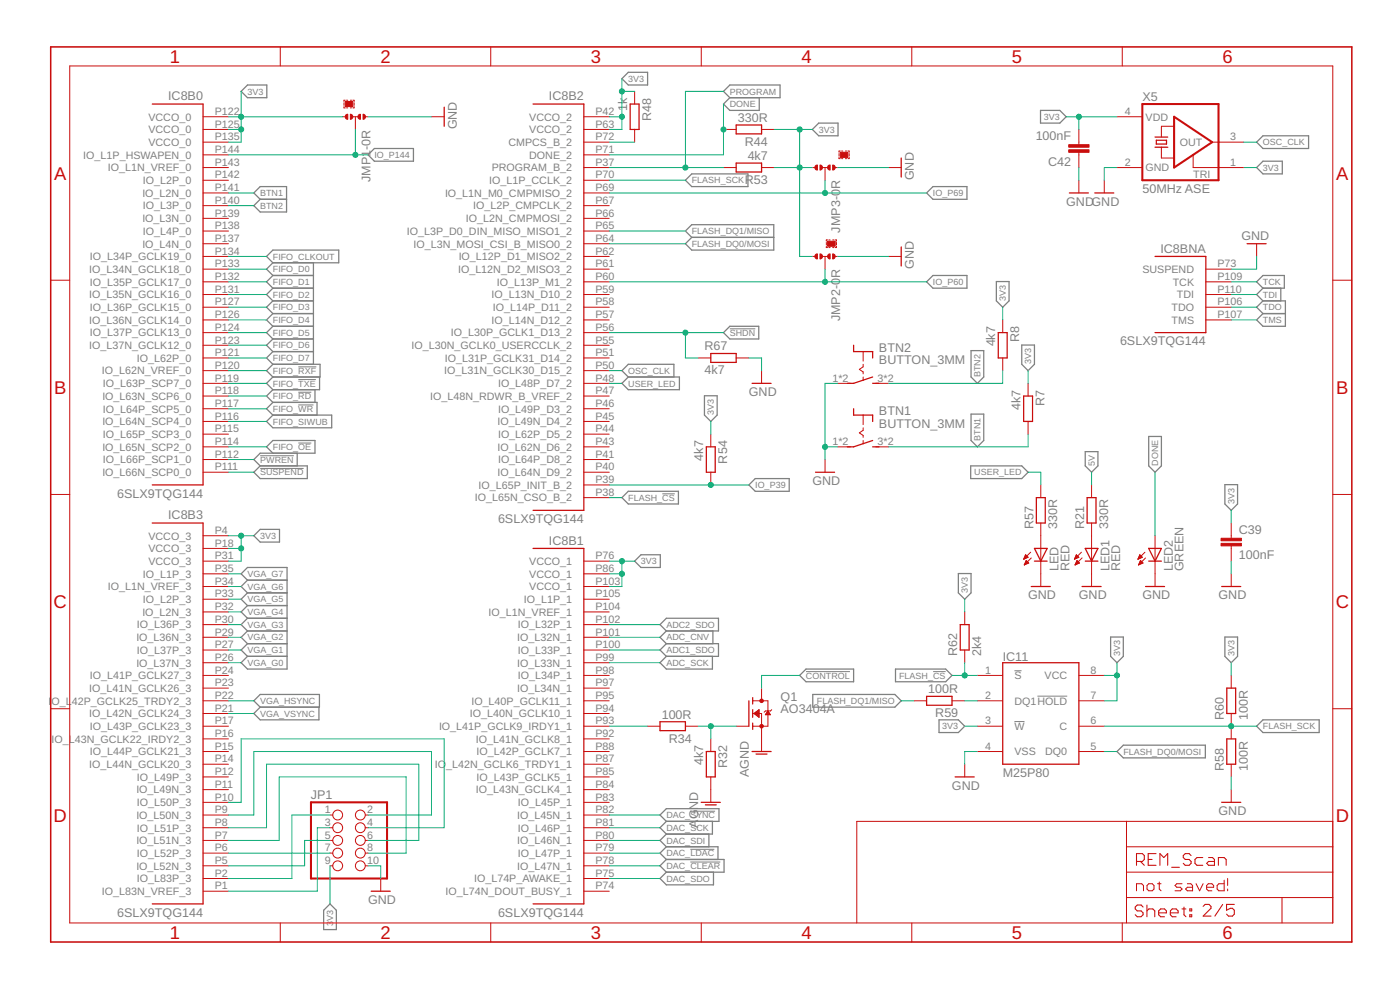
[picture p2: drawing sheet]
<svg xmlns="http://www.w3.org/2000/svg" width="420mm" height="297mm" viewBox="0 0 420 297" stroke-linecap="round" stroke-linejoin="round" font-family="sans-serif">
<defs><g id="words">
<g font-size="5.5" fill="#c90d0c">
<text x="51" y="18.9">1</text>
<text x="114.2" y="18.9">2</text>
<text x="177.3" y="18.9">3</text>
<text x="240.5" y="18.9">4</text>
<text x="303.7" y="18.9">5</text>
<text x="366.9" y="18.9">6</text>
<text x="16.2" y="53.9">A</text>
<text x="401" y="53.9">A</text>
<text x="16.2" y="118.2">B</text>
<text x="401" y="118.2">B</text>
<text x="16.1" y="182.4">C</text>
<text x="400.9" y="182.4">C</text>
<text x="16.1" y="246.7">D</text>
<text x="400.9" y="246.7">D</text>
<text x="51" y="281.7">1</text>
<text x="114.2" y="281.7">2</text>
<text x="177.3" y="281.7">3</text>
<text x="240.5" y="281.7">4</text>
<text x="303.7" y="281.7">5</text>
<text x="366.9" y="281.7">6</text>
</g>
<g font-size="3.8" fill="#808080">
<text x="50.5" y="30.1">IC8B0</text>
<text x="164.7" y="30.1">IC8B2</text>
<text x="188.2" y="33.3" transform="rotate(-90 188.2 33.3)">1k</text>
<text x="342.8" y="30.3">X5</text>
<text x="137.1" y="38.8" transform="rotate(-90 137.1 38.8)">GND</text>
<text x="195.4" y="36.2" transform="rotate(-90 195.4 36.2)">R48</text>
<text x="221.4" y="36.6">330R</text>
<text x="223.5" y="43.8">R44</text>
<text x="224.4" y="48">4k7</text>
<text x="310.8" y="42.1">100nF</text>
<text x="314.6" y="49.7">C42</text>
<text x="111.2" y="54.5" transform="rotate(-90 111.2 54.5)">JMP1-0R</text>
<text x="223.5" y="55.2">R53</text>
<text x="252.2" y="56.8" transform="rotate(-90 252.2 56.8)">R</text>
<text x="274.3" y="54.1" transform="rotate(-90 274.3 54.1)">GND</text>
<text x="342.8" y="57.9">50MHz ASE</text>
<text x="320" y="61.7">GNDGND</text>
<text x="252.2" y="69.8" transform="rotate(-90 252.2 69.8)">JMP3-0</text>
<text x="372.6" y="72">GND</text>
<text x="348.3" y="75.8">IC8BNA</text>
<text x="252.2" y="83.5" transform="rotate(-90 252.2 83.5)">R</text>
<text x="274.3" y="80.7" transform="rotate(-90 274.3 80.7)">GND</text>
<text x="252.2" y="96.4" transform="rotate(-90 252.2 96.4)">JMP2-0</text>
<text x="211.4" y="105.2">R67</text>
<text x="263.8" y="105.5">BTN2</text>
<text x="298.7" y="104" transform="rotate(-90 298.7 104)">4k7</text>
<text x="305.9" y="102.7" transform="rotate(-90 305.9 102.7)">R8</text>
<text x="336.1" y="103.6">6SLX9TQG144</text>
<text x="211.4" y="112.4">4k7</text>
<text x="263.8" y="109.3">BUTTON_3MM</text>
<text x="224.7" y="118.8">GND</text>
<text x="263.8" y="124.6">BTN1</text>
<text x="306.3" y="123" transform="rotate(-90 306.3 123)">4k7</text>
<text x="313.5" y="121.8" transform="rotate(-90 313.5 121.8)">R7</text>
<text x="263.8" y="128.4">BUTTON_3MM</text>
<text x="211" y="138.2" transform="rotate(-90 211 138.2)">4k7</text>
<text x="218.2" y="139.1" transform="rotate(-90 218.2 139.1)">R54</text>
<text x="35.2" y="149.3">6SLX9TQG144</text>
<text x="243.8" y="145.5">GND</text>
<text x="50.5" y="155.8">IC8B3</text>
<text x="149.5" y="156.9">6SLX9TQG144</text>
<text x="310.1" y="158.8" transform="rotate(-90 310.1 158.8)">R57</text>
<text x="317.3" y="158.8" transform="rotate(-90 317.3 158.8)">330R</text>
<text x="325.4" y="158.8" transform="rotate(-90 325.4 158.8)">R21</text>
<text x="332.6" y="158.8" transform="rotate(-90 332.6 158.8)">330R</text>
<text x="371.8" y="160.2">C39</text>
<text x="164.7" y="163.4">IC8B1</text>
<text x="371.8" y="167.8">100nF</text>
<text x="317.7" y="171.4" transform="rotate(-90 317.7 171.4)">LED</text>
<text x="320.9" y="171.4" transform="rotate(-90 320.9 171.4)">RED</text>
<text x="332.9" y="171.4" transform="rotate(-90 332.9 171.4)">LED1</text>
<text x="336.2" y="171.4" transform="rotate(-90 336.2 171.4)">RED</text>
<text x="352" y="171.4" transform="rotate(-90 352 171.4)">LED2</text>
<text x="355.2" y="171.4" transform="rotate(-90 355.2 171.4)">GREEN</text>
<text x="308.6" y="179.8">GND</text>
<text x="323.8" y="179.8">GND</text>
<text x="342.8" y="179.8">GND</text>
<text x="365.7" y="179.8">GND</text>
<text x="287.3" y="196.9" transform="rotate(-90 287.3 196.9)">R62</text>
<text x="294.5" y="196.9" transform="rotate(-90 294.5 196.9)">2k4</text>
<text x="300.9" y="198.5">IC11</text>
<text x="278.6" y="208">100R</text>
<text x="198.6" y="215.6">100R</text>
<text x="234.3" y="214.1">AO3404A</text>
<text x="234.3" y="210.3">Q1</text>
<text x="280.7" y="215.2">R59</text>
<text x="367.3" y="216" transform="rotate(-90 367.3 216)">R60</text>
<text x="374.5" y="216" transform="rotate(-90 374.5 216)">100R</text>
<text x="200.7" y="222.8">R34</text>
<text x="211" y="229.7" transform="rotate(-90 211 229.7)">4k7</text>
<text x="218.2" y="230.5" transform="rotate(-90 218.2 230.5)">R32</text>
<text x="224.7" y="233.1" transform="rotate(-90 224.7 233.1)">AGND</text>
<text x="300.9" y="233.1">M25P80</text>
<text x="367.3" y="231.2" transform="rotate(-90 367.3 231.2)">R58</text>
<text x="374.5" y="231.2" transform="rotate(-90 374.5 231.2)">100R</text>
<text x="93.3" y="239.8">JP1</text>
<text x="285.7" y="236.9">GND</text>
<text x="209.5" y="245.8" transform="rotate(-90 209.5 245.8)">G</text>
<text x="209.5" y="242.9" transform="rotate(-90 209.5 242.9)">ND</text>
<text x="365.7" y="244.5">GND</text>
<text x="209.5" y="248.4" transform="rotate(-90 209.5 248.4)">A</text>
<text x="35.2" y="275">6SLX9TQG144</text>
<text x="110.5" y="271.2">GND</text>
<text x="149.5" y="275">6SLX9TQG144</text>
</g>
<g font-size="3.2" fill="#808080">
<text x="64.4" y="34.5">P122</text>
<text x="178.7" y="34.5">P42</text>
<text x="337.5" y="34.5">4</text>
<text x="44.5" y="36.2">VCCO_0</text>
<text x="44.5" y="40">VCCO_0</text>
<text x="64.4" y="38.3">P125</text>
<text x="158.8" y="36.2">VCCO_2</text>
<text x="158.8" y="40">VCCO_2</text>
<text x="178.7" y="38.3">P63</text>
<text x="343.8" y="36.2">VDD</text>
<text x="25" y="47.6">IO_L1P_HSWAPEN_0</text>
<text x="44.5" y="43.8">VCCO_0</text>
<text x="64.4" y="42.1">P135</text>
<text x="64.4" y="45.9">P144</text>
<text x="152.6" y="43.8">CMPCS_B_2</text>
<text x="158.8" y="47.6">DONE_2</text>
<text x="178.7" y="42.1">P72</text>
<text x="178.7" y="45.9">P71</text>
<text x="354.1" y="43.8">OUT</text>
<text x="369.2" y="42.1">3</text>
<text x="32.3" y="51.4">IO_L1N_VREF_0</text>
<text x="64.4" y="49.7">P143</text>
<text x="64.4" y="53.5">P142</text>
<text x="147.6" y="51.4">PROGRAM_B_2</text>
<text x="178.7" y="49.7">P37</text>
<text x="178.7" y="53.5">P70</text>
<text x="337.5" y="49.7">2</text>
<text x="343.8" y="51.4">GND</text>
<text x="358.1" y="53.3">TRI</text>
<text x="369.2" y="49.7">1</text>
<text x="42.7" y="59">IO_L2N_0</text>
<text x="42.9" y="55.2">IO_L2P_0</text>
<text x="64.4" y="57.4">P141</text>
<text x="133.6" y="59">IO_L1N_M0_CMPMISO_2</text>
<text x="146.8" y="55.2">IO_L1P_CCLK_2</text>
<text x="178.7" y="57.4">P69</text>
<text x="42.9" y="62.8">IO_L3P_0</text>
<text x="64.4" y="61.2">P140</text>
<text x="64.4" y="65">P139</text>
<text x="142" y="62.8">IO_L2P_CMPCLK_2</text>
<text x="178.7" y="61.2">P67</text>
<text x="178.7" y="65">P66</text>
<text x="42.7" y="66.7">IO_L3N_0</text>
<text x="42.9" y="70.5">IO_L4P_0</text>
<text x="64.4" y="68.8">P138</text>
<text x="122.1" y="70.5">IO_L3P_D0_DIN_MISO_MISO1_2</text>
<text x="139.8" y="66.7">IO_L2N_CMPMOSI_2</text>
<text x="178.7" y="68.8">P65</text>
<text x="42.7" y="74.3">IO_L4N_0</text>
<text x="64.4" y="72.6">P137</text>
<text x="64.4" y="76.4">P134</text>
<text x="124.1" y="74.3">IO_L3N_MOSI_CSI_B_MISO0_2</text>
<text x="178.7" y="72.6">P64</text>
<text x="178.7" y="76.4">P62</text>
<text x="26.8" y="81.9">IO_L34N_GCLK18_0</text>
<text x="26.9" y="78.1">IO_L34P_GCLK19_0</text>
<text x="64.4" y="80.2">P133</text>
<text x="137.5" y="81.9">IO_L12N_D2_MISO3_2</text>
<text x="137.7" y="78.1">IO_L12P_D1_MISO2_2</text>
<text x="178.7" y="80.2">P61</text>
<text x="342.8" y="81.9">SUSPEND</text>
<text x="365.4" y="80.2">P73</text>
<text x="26.8" y="89.5">IO_L35N_GCLK16_0</text>
<text x="26.9" y="85.7">IO_L35P_GCLK17_0</text>
<text x="64.4" y="84">P132</text>
<text x="64.4" y="87.8">P131</text>
<text x="147.5" y="89.5">IO_L13N_D10_2</text>
<text x="149.1" y="85.7">IO_L13P_M1_2</text>
<text x="178.7" y="84">P60</text>
<text x="178.7" y="87.8">P59</text>
<text x="352" y="85.7">TCK</text>
<text x="353.2" y="89.5">TDI</text>
<text x="365.4" y="84">P109</text>
<text x="365.4" y="87.8">P110</text>
<text x="26.9" y="93.3">IO_L36P_GCLK15_0</text>
<text x="64.4" y="91.6">P127</text>
<text x="64.4" y="95.4">P126</text>
<text x="147.9" y="93.3">IO_L14P_D11_2</text>
<text x="178.7" y="91.6">P58</text>
<text x="178.7" y="95.4">P57</text>
<text x="351.6" y="93.3">TDO</text>
<text x="365.4" y="91.6">P106</text>
<text x="365.4" y="95.4">P107</text>
<text x="26.8" y="97.1">IO_L36N_GCLK14_0</text>
<text x="26.9" y="100.9">IO_L37P_GCLK13_0</text>
<text x="64.4" y="99.3">P124</text>
<text x="135.3" y="100.9">IO_L30P_GCLK1_D13_2</text>
<text x="147.5" y="97.1">IO_L14N_D12_2</text>
<text x="178.7" y="99.3">P56</text>
<text x="351.6" y="97.1">TMS</text>
<text x="26.8" y="104.7">IO_L37N_GCLK12_0</text>
<text x="64.4" y="103.1">P123</text>
<text x="64.4" y="106.9">P121</text>
<text x="123.5" y="104.7">IO_L30N_GCLK0_USERCCLK_2</text>
<text x="178.7" y="103.1">P55</text>
<text x="178.7" y="106.9">P51</text>
<text x="30.5" y="112.4">IO_L62N_VREF_0</text>
<text x="41.1" y="108.6">IO_L62P_0</text>
<text x="64.4" y="110.7">P120</text>
<text x="133.3" y="112.4">IO_L31N_GCLK30_D15_2</text>
<text x="133.5" y="108.6">IO_L31P_GCLK31_D14_2</text>
<text x="178.7" y="110.7">P50</text>
<text x="30.7" y="120">IO_L63N_SCP6_0</text>
<text x="30.9" y="116.2">IO_L63P_SCP7_0</text>
<text x="64.4" y="114.5">P119</text>
<text x="64.4" y="118.3">P118</text>
<text x="129.1" y="120">IO_L48N_RDWR_B_VREF_2</text>
<text x="149.5" y="116.2">IO_L48P_D7_2</text>
<text x="178.7" y="114.5">P48</text>
<text x="178.7" y="118.3">P47</text>
<text x="249.8" y="114.5">1*2</text>
<text x="263.4" y="114.5">3*2</text>
<text x="30.9" y="123.8">IO_L64P_SCP5_0</text>
<text x="64.4" y="122.1">P117</text>
<text x="64.4" y="125.9">P116</text>
<text x="149.5" y="123.8">IO_L49P_D3_2</text>
<text x="178.7" y="122.1">P46</text>
<text x="178.7" y="125.9">P45</text>
<text x="30.7" y="127.6">IO_L64N_SCP4_0</text>
<text x="30.9" y="131.4">IO_L65P_SCP3_0</text>
<text x="64.4" y="129.7">P115</text>
<text x="149.3" y="127.6">IO_L49N_D4_2</text>
<text x="149.5" y="131.4">IO_L62P_D5_2</text>
<text x="178.7" y="129.7">P44</text>
<text x="30.7" y="135.2">IO_L65N_SCP2_0</text>
<text x="64.4" y="133.5">P114</text>
<text x="64.4" y="137.4">P112</text>
<text x="149.3" y="135.2">IO_L62N_D6_2</text>
<text x="178.7" y="133.5">P43</text>
<text x="178.7" y="137.4">P41</text>
<text x="249.8" y="133.5">1*2</text>
<text x="263.4" y="133.5">3*2</text>
<text x="30.7" y="142.8">IO_L66N_SCP0_0</text>
<text x="30.9" y="139">IO_L66P_SCP1_0</text>
<text x="64.4" y="141.2">P111</text>
<text x="149.3" y="142.8">IO_L64N_D9_2</text>
<text x="149.5" y="139">IO_L64P_D8_2</text>
<text x="178.7" y="141.2">P40</text>
<text x="143.6" y="146.6">IO_L65P_INIT_B_2</text>
<text x="178.7" y="145">P39</text>
<text x="178.7" y="148.8">P38</text>
<text x="142.5" y="150.5">IO_L65N_CSO_B_2</text>
<text x="44.5" y="161.9">VCCO_3</text>
<text x="64.4" y="160.2">P4</text>
<text x="44.5" y="165.7">VCCO_3</text>
<text x="64.4" y="164">P18</text>
<text x="64.4" y="167.8">P31</text>
<text x="178.7" y="167.8">P76</text>
<text x="42.9" y="173.3">IO_L1P_3</text>
<text x="44.5" y="169.5">VCCO_3</text>
<text x="64.4" y="171.6">P35</text>
<text x="158.8" y="169.5">VCCO_1</text>
<text x="158.8" y="173.3">VCCO_1</text>
<text x="178.7" y="171.6">P86</text>
<text x="32.3" y="177.1">IO_L1N_VREF_3</text>
<text x="64.4" y="175.4">P34</text>
<text x="64.4" y="179.3">P33</text>
<text x="158.8" y="177.1">VCCO_1</text>
<text x="178.7" y="175.4">P103</text>
<text x="178.7" y="179.3">P105</text>
<text x="42.7" y="184.7">IO_L2N_3</text>
<text x="42.9" y="180.9">IO_L2P_3</text>
<text x="64.4" y="183.1">P32</text>
<text x="146.6" y="184.7">IO_L1N_VREF_1</text>
<text x="157.2" y="180.9">IO_L1P_1</text>
<text x="178.7" y="183.1">P104</text>
<text x="41.1" y="188.5">IO_L36P_3</text>
<text x="64.4" y="186.9">P30</text>
<text x="64.4" y="190.7">P29</text>
<text x="155.4" y="188.5">IO_L32P_1</text>
<text x="178.7" y="186.9">P102</text>
<text x="178.7" y="190.7">P101</text>
<text x="40.9" y="192.4">IO_L36N_3</text>
<text x="41.1" y="196.2">IO_L37P_3</text>
<text x="64.4" y="194.5">P27</text>
<text x="155.2" y="192.4">IO_L32N_1</text>
<text x="155.4" y="196.2">IO_L33P_1</text>
<text x="178.7" y="194.5">P100</text>
<text x="26.9" y="203.8">IO_L41P_GCLK27_3</text>
<text x="40.9" y="200">IO_L37N_3</text>
<text x="64.4" y="198.3">P26</text>
<text x="64.4" y="202.1">P24</text>
<text x="155.2" y="200">IO_L33N_1</text>
<text x="155.4" y="203.8">IO_L34P_1</text>
<text x="178.7" y="198.3">P99</text>
<text x="178.7" y="202.1">P98</text>
<text x="295.6" y="202.1">1</text>
<text x="304.4" y="203.8">S</text>
<text x="313.5" y="203.8">VCC</text>
<text x="327.3" y="202.1">8</text>
<text x="26.8" y="207.6">IO_L41N_GCLK26_3</text>
<text x="64.4" y="205.9">P23</text>
<text x="64.4" y="209.7">P22</text>
<text x="155.2" y="207.6">IO_L34N_1</text>
<text x="178.7" y="205.9">P97</text>
<text x="178.7" y="209.7">P95</text>
<text x="295.6" y="209.7">2</text>
<text x="327.3" y="209.7">7</text>
<text x="14.6" y="211.4">I</text>
<text x="15.5" y="211.4">O_L</text>
<text x="21.6" y="211.4">42P_GCLK25_TRDY2_3</text>
<text x="26.8" y="215.2">IO_L42N_GCLK24_3</text>
<text x="64.4" y="213.5">P21</text>
<text x="141" y="215.2">IO_L40N_GCLK10_1</text>
<text x="141.5" y="211.4">IO_L40P_GCLK11_1</text>
<text x="178.7" y="213.5">P94</text>
<text x="304.4" y="211.4">DQ1HOLD</text>
<text x="26.9" y="219">IO_L43P_GCLK23_3</text>
<text x="64.4" y="217.3">P17</text>
<text x="64.4" y="221.2">P16</text>
<text x="131.8" y="219">IO_L41P_GCLK9_IRDY1_1</text>
<text x="178.7" y="217.3">P93</text>
<text x="178.7" y="221.2">P92</text>
<text x="295.6" y="217.3">3</text>
<text x="304.4" y="219">W</text>
<text x="318" y="219">C</text>
<text x="327.3" y="217.3">6</text>
<text x="15.5" y="222.8">IO_L43N_GCLK22_IRDY2_3</text>
<text x="26.9" y="226.6">IO_L44P_GCLK21_3</text>
<text x="64.4" y="225">P15</text>
<text x="142.8" y="222.8">IO_L41N_GCLK8_1</text>
<text x="143" y="226.6">IO_L42P_GCLK7_1</text>
<text x="178.7" y="225">P88</text>
<text x="295.6" y="225">4</text>
<text x="304.4" y="226.6">VSS</text>
<text x="313.7" y="226.6">DQ0</text>
<text x="327.3" y="225">5</text>
<text x="26.8" y="230.5">IO_L44N_GCLK20_3</text>
<text x="64.4" y="228.8">P14</text>
<text x="64.4" y="232.6">P12</text>
<text x="130.5" y="230.5">IO</text>
<text x="133.9" y="230.5">_L42N_GCLK6_TRDY1_1</text>
<text x="178.7" y="228.8">P87</text>
<text x="178.7" y="232.6">P85</text>
<text x="40.9" y="238.1">IO_L49N_3</text>
<text x="41.1" y="234.3">IO_L49P_3</text>
<text x="64.4" y="236.4">P11</text>
<text x="142.8" y="238.1">IO_L43N_GCLK4_1</text>
<text x="143" y="234.3">IO_L43P_GCLK5_1</text>
<text x="178.7" y="236.4">P84</text>
<text x="40.9" y="245.7">IO_L50N_3</text>
<text x="41.1" y="241.9">IO_L50P_3</text>
<text x="64.4" y="240.2">P10</text>
<text x="64.4" y="244">P9</text>
<text x="97.5" y="244">1</text>
<text x="110.2" y="244">2</text>
<text x="155.2" y="245.7">IO_L45N_1</text>
<text x="155.4" y="241.9">IO_L45P_1</text>
<text x="178.7" y="240.2">P83</text>
<text x="178.7" y="244">P82</text>
<text x="41.1" y="249.5">IO_L51P_3</text>
<text x="64.4" y="247.8">P8</text>
<text x="64.4" y="251.6">P7</text>
<text x="97.5" y="247.8">3</text>
<text x="97.5" y="251.6">5</text>
<text x="110.2" y="247.8">4</text>
<text x="110.2" y="251.6">6</text>
<text x="155.4" y="249.5">IO_L46P_1</text>
<text x="178.7" y="247.8">P81</text>
<text x="178.7" y="251.6">P80</text>
<text x="40.9" y="253.3">IO_L51N_3</text>
<text x="41.1" y="257.1">IO_L52P_3</text>
<text x="64.4" y="255.4">P6</text>
<text x="97.5" y="255.4">7</text>
<text x="110.2" y="255.4">8</text>
<text x="155.2" y="253.3">IO_L46N_1</text>
<text x="155.4" y="257.1">IO_L47P_1</text>
<text x="178.7" y="255.4">P79</text>
<text x="40.9" y="260.9">IO_L52N_3</text>
<text x="64.4" y="259.2">P5</text>
<text x="64.4" y="263.1">P2</text>
<text x="97.5" y="259.2">9</text>
<text x="110.2" y="259.2">10</text>
<text x="155.2" y="260.9">IO_L47N_1</text>
<text x="178.7" y="259.2">P78</text>
<text x="178.7" y="263.1">P75</text>
<text x="30.5" y="268.5">IO_L83N_VREF_3</text>
<text x="41.1" y="264.7">IO_L83P_3</text>
<text x="64.4" y="266.9">P1</text>
<text x="133.7" y="268.5">IO_L74N_DOUT_BUSY_1</text>
<text x="142.3" y="264.7">IO_L74P_AWAKE_1</text>
<text x="178.7" y="266.9">P74</text>
</g>
<g font-size="2.7" fill="#808080">
<text x="74.3" y="28.4">3V3</text>
<text x="188.6" y="24.6">3V3</text>
<text x="219" y="28.4">PROGRAM</text>
<text x="219" y="32.2">DONE</text>
<text x="313.3" y="36">3V3</text>
<text x="245.7" y="39.8">3V3</text>
<text x="112.4" y="47.4">IO_P144</text>
<text x="379" y="43.6">OSC_CLK</text>
<text x="379" y="51.2">3V3</text>
<text x="78.1" y="58.8">BTN1</text>
<text x="207.6" y="55">FLASH_SCK</text>
<text x="280" y="58.8">IO_P69</text>
<text x="78.1" y="62.7">BTN2</text>
<text x="207.6" y="70.3">FLASH_DQ1/MISO</text>
<text x="81.9" y="77.9">FIFO_CLKOUT</text>
<text x="207.6" y="74.1">FLASH_DQ0/MOSI</text>
<text x="81.9" y="81.7">FIFO_D0</text>
<text x="81.9" y="85.5">FIFO_D1</text>
<text x="81.9" y="89.3">FIFO_D2</text>
<text x="280" y="85.5">IO_P60</text>
<text x="379" y="85.5">TCK</text>
<text x="379" y="89.3">TDI</text>
<text x="81.9" y="93.1">FIFO_D3</text>
<text x="301.9" y="90.3" transform="rotate(-90 301.9 90.3)">3V3</text>
<text x="379" y="93.1">TDO</text>
<text x="81.9" y="96.9">FIFO_D4</text>
<text x="81.9" y="100.7">FIFO_D5</text>
<text x="219" y="100.7">SHDN</text>
<text x="379" y="96.9">TMS</text>
<text x="81.9" y="104.6">FIFO_D6</text>
<text x="81.9" y="108.4">FIFO_D7</text>
<text x="81.9" y="112.2">FIFO_RXF</text>
<text x="188.6" y="112.2">OSC_CLK</text>
<text x="294.3" y="113.1" transform="rotate(-90 294.3 113.1)">BTN2</text>
<text x="309.5" y="109.3" transform="rotate(-90 309.5 109.3)">3V3</text>
<text x="81.9" y="116">FIFO_TXE</text>
<text x="81.9" y="119.8">FIFO_RD</text>
<text x="188.6" y="116">USER_LED</text>
<text x="81.9" y="123.6">FIFO_WR</text>
<text x="214.3" y="124.6" transform="rotate(-90 214.3 124.6)">3V3</text>
<text x="81.9" y="127.4">FIFO_SIWUB</text>
<text x="81.9" y="135">FIFO_OE</text>
<text x="294.3" y="132.2" transform="rotate(-90 294.3 132.2)">BTN1</text>
<text x="78.1" y="142.6">SUSPEND</text>
<text x="78.1" y="138.8">PWREN</text>
<text x="292.4" y="142.6">USER_LED</text>
<text x="328.6" y="139.8" transform="rotate(-90 328.6 139.8)">5V</text>
<text x="347.6" y="139.8" transform="rotate(-90 347.6 139.8)">DONE</text>
<text x="226.6" y="146.5">IO_P39</text>
<text x="188.6" y="150.3">FLASH_CS</text>
<text x="370.5" y="151.2" transform="rotate(-90 370.5 151.2)">3V3</text>
<text x="78.1" y="161.7">3V3</text>
<text x="74.3" y="173.1">VGA_G7</text>
<text x="192.4" y="169.3">3V3</text>
<text x="74.3" y="176.9">VGA_G6</text>
<text x="290.5" y="177.9" transform="rotate(-90 290.5 177.9)">3V3</text>
<text x="74.3" y="180.7">VGA_G5</text>
<text x="74.3" y="184.5">VGA_G4</text>
<text x="74.3" y="188.4">VGA_G3</text>
<text x="200" y="188.4">ADC2_SDO</text>
<text x="74.3" y="192.2">VGA_G2</text>
<text x="74.3" y="196">VGA_G1</text>
<text x="200" y="192.2">ADC_CNV</text>
<text x="200" y="196">ADC1_SDO</text>
<text x="336.2" y="196.9" transform="rotate(-90 336.2 196.9)">3V3</text>
<text x="370.5" y="196.9" transform="rotate(-90 370.5 196.9)">3V3</text>
<text x="74.3" y="199.8">VGA_G0</text>
<text x="200" y="199.8">ADC_SCK</text>
<text x="241.9" y="203.6">CONTROL</text>
<text x="269.8" y="203.6">FLASH_CS</text>
<text x="78.1" y="211.2">VGA_HSYNC</text>
<text x="78.1" y="215">VGA_VSYNC</text>
<text x="245.2" y="211.2">FLASH_DQ1/MISO</text>
<text x="282.8" y="218.8">3V3</text>
<text x="379" y="218.8">FLASH_SCK</text>
<text x="337.1" y="226.5">FLASH_DQ0/MOSI</text>
<text x="200" y="245.5">DAC_SYNC</text>
<text x="200" y="249.3">DAC_SCK</text>
<text x="200" y="253.1">DAC_SDI</text>
<text x="200" y="256.9">DAC_LDAC</text>
<text x="200" y="260.7">DAC_CLEAR</text>
<text x="200" y="264.5">DAC_SDO</text>
<text x="100" y="277.9" transform="rotate(-90 100 277.9)">3</text>
<text x="100" y="276.4" transform="rotate(-90 100 276.4)">V3</text>
</g>
</g></defs>
<g fill="none" stroke="#808080" stroke-width=".3">
<path d="M219 98.7h7.7M89.5 110.1h5.4M89.5 113.9h5.3M89.5 117.7h3.9M78.1 136.7h10.1M89.5 121.5h4.6M89.5 132.9h3.9M78.1 140.5h13M198.8 148.2h3.7M241.9 201.5h13.2M280.1 201.5h3.7M304.4 201.3h2.2"/>
<path d="M304.4 216.5h3.1M311.3 208.9h9M207.2 243.4h7.4M207.2 254.8h7.2M207.2 258.6h9"/>
</g>
<g fill="none" stroke="#808080" stroke-width=".38">
<path d="M72.4 27.4l1.9-1.9h5.8v3.8h-5.8zM186.6 23.6l2-1.9h5.8v3.8h-5.8zM217.1 27.4l1.9-1.9h15.1v3.8h-15.1zM219 29.3l-1.9 1.9 1.9 1.9h8.9v-3.8M243.8 38.8l1.9-1.9h5.8v3.8h-5.8zM312.3 33.1h5.8l1.9 1.9-1.9 1.9h-5.8zM76.2 57.9l1.9-1.9h7.9v7.6h-7.9l-1.9-1.9 1.9-1.9zM78.1 59.8h7.9M110.4 46.5l2-1.9h11.7v3.8h-11.7zM207.6 52.2h16.9v3.8h-16.9l-1.9-1.9zM278.1 57.9l1.9-1.9h10.2v3.8h-10.2zM377.1 50.3l1.9-1.9h5.8v3.8h-5.8z"/>
<path d="M379 40.7h13.7v3.9h-13.7l-1.9-1.9zM80 76.9l1.9-1.9h19.8v3.8h-19.8zM81.9 78.8l-1.9 2 1.9 1.9M94.1 78.8v30.5M205.7 69.3l1.9-1.9h24.6v7.6h-24.6l-1.9-1.9 1.9-1.9zM207.6 71.2h24.6M81.9 82.7h12.2M81.9 86.5h12.2M81.9 90.3h12.2M81.9 94.1h12.2M81.9 97.9h12.2M81.9 82.7l-1.9 1.9 1.9 1.9"/>
<path d="M81.9 90.3l-1.9 1.9 1.9 1.9M81.9 86.5l-1.9 1.9 1.9 1.9M81.9 94.1l-1.9 1.9 1.9 1.9M81.9 97.9l-1.9 1.9 1.9 1.9M219 97.9h8.7v3.8h-8.7l-1.9-1.9zM278.1 84.6l1.9-1.9h10.2v3.8h-10.2zM299 84.5h3.8v5.8l-1.9 1.9-1.9-1.9zM377.1 84.6l1.9-1.9h6.4v3.8h-6.4zM379 86.5l-1.9 1.9 1.9 1.9M379 90.3h6.8v7.6h-6.8l-1.9-1.9 1.9-1.9M379 90.3l-1.9 1.9 1.9 1.9M379 94.1h6.8"/>
<path d="M384.4 86.5v3.8M81.9 101.7h12.2M81.9 101.7l-1.9 1.9 1.9 1.9M81.9 105.5h12.2M81.9 105.5l-1.9 1.9 1.9 1.9M81.9 109.3h14.2v3.8h-14.2M81.9 109.3l-1.9 1.9 1.9 1.9M81.9 113.1l-1.9 1.9 1.9 1.9M81.9 116.9l-1.9 1.9 1.9 1.9M94.5 116.9v3.8M95.9 113.1v3.8h-14M188.6 113.1l-2-1.9 2-1.9h13.6v3.8"/>
<path d="M188.6 113.1h15.3v3.8h-15.3l-2-1.9zM211.4 118.7h3.8v5.8l-1.9 1.9-1.9-1.9zM291.4 105.2h3.8v7.9l-1.9 1.9-1.9-1.9zM306.6 103.5h3.9v5.8l-2 1.9-1.9-1.9zM81.9 120.7h13.2v3.8M81.9 136l-1.9-1.9 1.9-1.9h12.6v3.8h-16.4l-1.9 1.9 1.9 1.9M81.9 120.7l-1.9 1.9 1.9 1.9M81.9 124.5h17.6v3.9h-17.6l-1.9-2zM89.2 136v3.8M291.3 139.8h15.3l1.9 1.9-1.9 1.9h-15.3zM291.4 124.2h3.8v8l-1.9 1.9-1.9-1.9zM325.7 135.5h3.8v4.3l-1.9 1.9-1.9-1.9z"/>
<path d="M344.7 131h3.9v8.8l-2 1.9-1.9-1.9zM76.2 141.7l1.9-1.9h14.1v3.8h-14.1zM188.6 147.4h15v3.8h-15l-2-1.9zM224.7 145.5l2-1.9h10.2v3.8h-10.2zM367.6 145.4h3.8v5.8l-1.9 1.9-1.9-1.9zM74.3 174.1l-1.9-1.9 1.9-1.9h11.8v30.4h-11.8l-1.9-1.9 1.9-1.9M74.3 174.1h11.8M74.3 174.1l-1.9 1.9 1.9 1.9M74.3 177.9h11.8M74.3 177.9l-1.9 1.9 1.9 1.9M76.2 160.7l1.9-1.9h5.8v3.8h-5.8zM190.5 168.4l1.9-1.9h5.8v3.8h-5.8z"/>
<path d="M287.6 172.1h3.8v5.8l-1.9 1.9-1.9-1.9zM74.3 189.3h11.8M74.3 193.1h11.8M74.3 196.9h11.8M74.3 185.5h11.8M74.3 181.7h11.8M74.3 181.7l-1.9 1.9 1.9 1.9M74.3 185.5l-1.9 1.9 1.9 1.9M74.3 189.3l-1.9 1.9 1.9 1.9M74.3 193.1l-1.9 1.9 1.9 1.9M198.1 187.4l1.9-1.9h15.6v3.8h-15.6zM200 193.1l-1.9 1.9 1.9 1.9"/>
<path d="M200 196.9l-1.9 1.9 1.9 1.9h13.8v-3.8M200 189.3l-1.9 1.9 1.9 1.9M200 193.1h15.6v3.8h-15.6M214 189.3v3.8M333.3 191.1h3.8v5.8l-1.9 1.9-1.9-1.9zM367.6 191.1h3.8v5.8l-1.9 1.9-1.9-1.9zM76.2 210.3l1.9-1.9h17.8v3.8h-17.8zM78.1 212.2l-1.9 1.9 1.9 1.9h17.6v-3.8M240 202.6l1.9-1.9h14.3v3.9h-14.3zM243.9 208.4h24.7l1.9 1.9-1.9 1.9h-24.7zM268.8 200.7h15l1.9 1.9-1.9 2h-15zM281.8 216h5.8l1.9 1.9-1.9 1.9h-5.8z"/>
<path d="M377.1 217.9l1.9-1.9h16.9v3.8h-16.9zM335.2 225.5l1.9-1.9h24.6v3.8h-24.6zM198.1 244.5l1.9-1.9h15.8v3.8h-15.8zM200 246.4l-1.9 1.9 1.9 2M200 257.9h17.3v3.8h-17.3M200 250.3l-1.9 1.9 1.9 1.9M200 254.1h15.5v3.8M200 254.1l-1.9 1.9 1.9 1.9M200 257.9l-1.9 1.9 1.9 1.9M212.7 250.3v3.8M213.8 246.4v3.9h-13.8M99 271.2l1.9 1.9v5.8h-3.8v-5.8z"/>
<path d="M200 261.7l-1.9 1.9 1.9 1.9h14.1v-3.8"/>
</g>
<g fill="none" stroke="#c90d0c" stroke-width=".3">
<path d="M20.9 19.8h379.1v257.1h-379.1zM84.1 14.1v5.7M147.3 14.1v5.7M210.5 14.1v5.7M273.6 14.1v5.7M336.8 14.1v5.7M60.9 35h7.7M60.9 38.8h7.7M102.8 35h1.2M103.2 30.8v.8M103.2 32v.4h.4M103.6 30.1h-.4v.4"/>
<path d="M104 32.4h.4M104 30.1h.4M105.1 32.4h.4M105.1 30.1h.4M105.9 35h1.5M105.9 30.1h.4v.4M106.3 30.8v.8M106.3 32v.4h-.4M106.7 35v3.8M109.3 35h1.1M129.5 35h3.8M175.2 35h7.6"/>
<path d="M175.2 38.8h7.6M190.5 27.4v3.8M190.5 38.8v3.9M217.1 38.8h3.8M228.6 38.8h3.8M323.8 38.8v4.6M335.2 35h7.6M352.4 37.9h-3.8v3.2M60.9 42.7h7.7M60.9 46.5h7.7M60.9 50.3h7.7M60.9 54.1h7.7"/>
<path d="M60.9 57.9h7.7M175.2 42.7h7.6M175.2 46.5h7.6M175.2 50.3h7.6M175.2 54.1h7.6M175.2 57.9h7.6M217.1 50.3h3.8M228.6 50.3h3.8M243.8 50.3h1.1M246.8 50.3h1.6M247.6 50.3v3.8M250.3 50.3h1.1"/>
<path d="M251.8 46.1v.7M251.8 47.2v.4h.4M252.2 45.3h-.4v.4M252.6 47.6h.3M252.6 45.3h.3M253.7 47.6h.4M253.7 45.3h.4M254.5 45.3h.3v.4M254.8 46.1v.7M254.8 47.2v.4h-.3M266.7 50.3h3.8M323.8 45.7v4.6"/>
<path d="M323.8 54.1v3.8M331.4 54.1v3.8M335.2 50.3h7.6M348.6 44.2v3.2h3.8M358.1 46.5v3.8h15.2M363.8 42.7h9.5M60.9 61.7h7.7M60.9 65.5h7.7M60.9 69.3h7.7M60.9 73.1h7.7M60.9 76.9h7.7M175.2 61.7h7.6"/>
<path d="M175.2 65.5h7.6M175.2 69.3h7.6M175.2 73.1h7.6M175.2 76.9h7.6M243.8 76.9h1.1M246.8 76.9h1.6M247.6 76.9v3.9M248 72.7v.8M248 73.9v.4h.4M248.4 72h-.4v.4M248.8 74.3h.3M248.8 72h.3"/>
<path d="M249.9 74.3h.4M249.9 72h.4M250.3 76.9h1.1M250.7 72h.3v.4M251 72.7v.8M251 73.9v.4h-.3M266.7 76.9h3.8M377.1 73.1v3.8M15.2 84.1h5.7M60.9 80.8h7.7M60.9 84.6h7.7M60.9 88.4h7.7"/>
<path d="M60.9 92.2h7.7M60.9 96h7.7M60.9 99.8h7.7M175.2 80.8h7.6M175.2 84.6h7.6M175.2 88.4h7.6M175.2 92.2h7.6M175.2 96h7.6M175.2 99.8h7.6M300.9 96v3.8M361.9 80.8h7.6M361.9 84.6h7.6"/>
<path d="M361.9 88.4h7.6M361.9 92.2h7.6M361.9 96h7.6M400 84.1h5.7M60.9 103.6h7.7M60.9 107.4h7.7M60.9 111.2h7.7M60.9 115h7.7M60.9 118.8h7.7M175.2 103.6h7.6M175.2 107.4h7.6M175.2 111.2h7.6"/>
<path d="M175.2 115h7.6M175.2 118.8h7.6M209.5 107.4h3.8M220.9 107.4h3.8M228.6 111.2v3.8M251.4 115h3.8M259 105.5v2.9M259 109.3v.8l-1.1 .7 1.1 .8v.6M259 113.1v1M262.8 115h3.9M300.9 107.4v3.8M308.5 115v3.8"/>
<path d="M60.9 122.6h7.7M60.9 126.4h7.7M60.9 130.3h7.7M60.9 134.1h7.7M60.9 137.9h7.7M175.2 122.6h7.6M175.2 126.4h7.6M175.2 130.3h7.6M175.2 134.1h7.6M175.2 137.9h7.6M213.3 130.3v3.8M247.6 137.9v3.8"/>
<path d="M251.4 134.1h3.8M259 124.5v2.9M259 128.4v.7l-1.1 .8 1.1 .7v.6M259 132.2v.9M262.8 134.1h3.9M308.5 126.4v3.9M15.2 148.4h5.7M60.9 141.7h7.7M175.2 141.7h7.6M175.2 145.5h7.6M175.2 149.3h7.6M213.3 141.7v3.8"/>
<path d="M312.4 145.5v3.8M312.4 156.9v19.1M327.6 145.5v3.8M327.6 156.9v19.1M369.5 156.9v4.6M400 148.4h5.7M60.9 168.4h7.7M60.9 172.2h7.7M60.9 176h7.7M60.9 179.8h7.7M60.9 160.7h7.7M60.9 164.5h7.7"/>
<path d="M175.2 168.4h7.6M175.2 172.2h7.6M175.2 176h7.6M175.2 179.8h7.6M307.3 167.7h.1M307.3 167.5h.6M307.4 167.3h.9M307.4 169.5h.1M307.5 167.1h.9M307.5 169.3h.4M307.6 166.9h.7M307.6 169.1h.8"/>
<path d="M307.7 166.7h.4M307.7 168.9h1M307.8 166.5h.1M307.8 168.7h.7M307.8 166.5l-.6 1.3M307.8 166.5l.7 .7-1.3 .6M307.8 168.5h.5M307.9 168.3h.2M308 168.2l.7 .7-1.3 .6zM309.3 165.7l-2.1 2.1M309.5 167.4l-2.1 2.1M322.5 167.7h.2"/>
<path d="M322.6 167.5h.5M322.7 167.3h.9M322.7 169.5h.1M322.7 167.1h1M322.7 169.3h.5M322.8 166.9h.7M322.8 169.1h.8M322.9 166.7h.4M322.9 168.9h1M323 166.5h.1M323 168.7h.7M323 166.5l-.5 1.3"/>
<path d="M323 166.5l.8 .7-1.3 .6M323.1 168.5h.4M323.2 168.3h.1M323.2 168.2l.8 .7-1.4 .6zM324.5 165.7l-2 2.1M324.7 167.4l-2.1 2.1M341.5 167.7h.2M341.6 167.5h.6M341.7 167.3h.9M341.7 169.5h.1M341.8 167.1h.9M341.8 169.3h.4"/>
<path d="M341.9 166.9h.6M341.9 169.1h.8M342 166.7h.3M342 168.9h1M342.1 166.5h.1M342.1 168.7h.7M342.1 166.5l-.6 1.3M342.1 166.5l.7 .7-1.3 .6M342.1 168.5h.5M342.2 168.3h.2M342.3 168.2l.7 .7-1.3 .6zM343.6 165.7l-2.1 2.1"/>
<path d="M343.8 167.4l-2.1 2.1M346.6 160.7v15.3M369.5 163.8v4.6M369.5 172.2v3.8M60.9 183.6h7.7M60.9 187.4h7.7M60.9 191.2h7.7M60.9 195h7.7M60.9 198.8h7.7M175.2 183.6h7.6M175.2 187.4h7.6M175.2 191.2h7.6"/>
<path d="M175.2 195h7.6M175.2 198.8h7.6M289.5 183.6v3.8M289.5 195v3.8M15.2 212.6h5.7M60.9 202.6h7.7M60.9 206.5h7.7M60.9 210.3h7.7M60.9 214.1h7.7M60.9 217.9h7.7M175.2 202.6h7.6M175.2 206.5h7.6"/>
<path d="M175.2 210.3h7.6M175.2 214.1h7.6M175.2 217.9h7.6M194.3 217.9h3.8M205.7 217.9h3.8M220.9 217.9h3.8M225.9 210.3h4.6v7.6h-4.6M225.9 214.1h2.7v11.4M226.3 214.1l1.5-1.2v2.3zM226.4 214.1h1.4M226.4 214h1.4M226.6 214.4h1.2"/>
<path d="M226.7 213.8h1.1M226.9 214.5h.9M226.9 213.6h.9M227.2 214.7h.6M227.2 213.4h.6M227.4 214.9h.4M227.5 213.2h.3M227.7 215.1h.1M227.7 213h.1M228.6 206.5v3.8M229.8 214.4h1.3M229.9 214.1h1.1"/>
<path d="M230 214h.9M230.2 213.8h.6M230.3 213.6h.3M230.4 213.4h.1M230.5 213.3l.7 1.2h-1.5zM231.6 212.9l-.4 .4h-1.5l-.4 .4M274.3 210.3h3.8M285.7 210.3h3.8M293.3 202.6h7.6M293.3 210.3h7.6M293.3 217.9h7.6M323.8 202.6h7.6"/>
<path d="M323.8 210.3h7.6M323.8 217.9h7.6M369.5 202.6v3.9M369.5 214.1v7.6M400 212.6h5.7M60.9 221.7h7.7M60.9 225.5h7.7M60.9 229.3h7.7M60.9 233.1h7.7M60.9 236.9h7.7M175.2 221.7h7.6M175.2 225.5h7.6"/>
<path d="M175.2 229.3h7.6M175.2 233.1h7.6M175.2 236.9h7.6M213.3 221.7v3.8M213.3 233.1v7.6M289.5 229.3v3.8M293.3 225.5h7.6M323.8 225.5h7.6M369.5 229.3v3.8M369.5 236.9v3.8M60.9 240.7h7.7M60.9 244.5h7.7"/>
<path d="M60.9 248.3h7.7M60.9 252.2h7.7M60.9 256h7.7M60.9 259.8h7.7M99 244.5h.9M99 248.3h.9M99 252.2h.9M99 256h.9M99 259.8h.9M109.6 244.5h.8M109.6 248.3h.8M109.6 252.2h.8"/>
<path d="M109.6 256h.8M109.6 259.8h.8M175.2 240.7h7.6M175.2 244.5h7.6M175.2 248.3h7.6M175.2 252.2h7.6M175.2 256h7.6M175.2 259.8h7.6M338.1 246.4v30.5M338.1 254.1h61.9M400 246.4h-142.9v30.5M60.9 263.6h7.7"/>
<path d="M60.9 267.4h7.7M84.1 276.9v5.7M114.3 263.6v3.8M147.3 276.9v5.7M175.2 263.6h7.6M175.2 267.4h7.6M210.5 276.9v5.7M273.6 276.9v5.7M336.8 276.9v5.7M338.1 269.3h61.9M338.1 261.7h61.9M341.1 267.3v-2.1h1.5l.6 .5v1.6"/>
<path d="M344.8 265.2h1l.5 .5v1l-.5 .6h-1l-.6-.6v-1zM347.4 265.2h1M347.9 264.6v2.1l.5 .6M354.8 265.2h-1.6l-.6 .5 .6 .5h1l.6 .5-.6 .6h-1.6M356.3 265.2h1.1l.5 .5v1.6h-1.6l-.5-.6 .5-.5h1.6M359 265.2l1 2.1 1.1-2.1M362.1 266.2h2.1v-.5l-.5-.5h-1.1l-.5 .5v1l.5 .6h1.1M367.4 264.1v3.2h-1.6l-.5-.6v-1l.5-.5h1.6M368.4 263.6v2.1M368.4 266.7v.6M384.7 269.3v7.6"/>
<circle cx="101.3" cy="248.3" r="1.48"/>
<circle cx="101.3" cy="252.2" r="1.48"/>
<circle cx="101.3" cy="259.8" r="1.48"/>
<circle cx="101.3" cy="256" r="1.48"/>
<circle cx="101.3" cy="244.5" r="1.48"/>
<circle cx="108.1" cy="259.8" r="1.48"/>
<circle cx="108.1" cy="252.2" r="1.48"/>
<circle cx="108.1" cy="256" r="1.48"/>
<circle cx="108.1" cy="248.3" r="1.48"/>
<circle cx="108.1" cy="244.5" r="1.48"/>
</g>
<g fill="none" stroke="#c90d0c" stroke-width=".32">
<path d="M341.1 258.5h1.7l.6-.6v-1.2l-.6-.6h-1.7v3.5M342.3 258.5l1.1 1.1M344.6 257.9h1.2M346.9 256.1h-2.3v3.5h2.3M348.1 259.6v-3.5l1.2 1.2 1.1-1.2v3.5M357.5 256.7l-.6-.6h-1.2l-.6 .6v.6l.6 .6h1.2l.6 .6v.5l-.6 .6h-1.2l-.6-.6M361 257.3h-1.8l-.6 .6v1.1l.6 .6h1.8M362.7 257.3h1.2l.6 .6v1.7h-1.8l-.6-.6 .6-.5h1.8M365.7 259.6v-2.3h1.7l.6 .6v1.7M343 272.1l-.5-.6h-1.2l-.6 .6v.6l.6 .6h1.2l.5 .6v.6l-.5 .6h-1.2l-.6-.6M344.2 273.3l.6-.6h1.2l.6 .6v1.8M344.2 271.5v3.6"/>
<path d="M347.7 273.9h2.4v-.6l-.6-.6h-1.2l-.6 .6v1.2l.6 .6h1.2M351.2 273.9h2.4v-.6l-.6-.6h-1.2l-.6 .6v1.2l.6 .6h1.2M351.6 260.2h2.3M354.7 272.7h1.2M355.3 272.1v2.4l.6 .6M357.1 272.7h.6v.6h-.6zM357.1 274.5h.6v.6h-.6zM361.1 271.9l.6-.5h1.1l.6 .5v.6l-2.3 2.4h2.3M366.9 271.4l-2.3 3.5M370.4 271.4h-2.3v1.7l1.2-.6h.6l.5 .6v1.2l-.5 .6h-1.2l-.6-.6"/>
</g>
<path d="M15.2 14.1h390.5v268.5h-390.5z" fill="none" stroke="#c90d0c" stroke-width=".47"/>
<g fill="none" stroke="#c90d0c" stroke-width=".38">
<path d="M45.7 31.2h15.2v114.3h-15.2M133.3 32.2v5.7M160 31.2h15.2v121.9h-15.2M189.1 31.2h2.7v7.6h-2.7zM220.9 37.5h7.7v2.7h-7.7zM220.9 48.9h7.7v2.7h-7.7zM270.5 47.4v5.7M320.9 57.9h5.7M328.5 57.9h5.8M346.6 44.2h3.9M346.6 41.1h3.9M347 42.1h3.1v1.1h-3.1z"/>
<path d="M270.5 74.1v5.7M346.6 76.9h15.3v22.9h-15.3M374.3 73.1h5.7M299.6 99.8h2.7v7.6h-2.7zM213.3 106.1h7.6v2.6h-7.6zM225.7 115h5.7M256.2 103.6v1.9h5.7v1.9M261.9 113.1l-5.7 1.9h-1.9M261.9 115h1.9M307.2 118.8h2.7v7.6h-2.7zM212 134.1h2.7v7.6h-2.7zM256.2 122.6v1.9h5.7v1.9"/>
<path d="M261.9 132.2l-5.7 1.9h-1.9M261.9 134.1h1.9M45.7 156.9h15.2v114.3h-15.2M244.8 141.7h5.7M311 149.3h2.7v7.6h-2.7zM326.3 149.3h2.6v7.6h-2.6zM160 164.5h15.2v106.7h-15.2M309.5 176h5.7M310.5 164.5h3.8l-1.9 3.9zM310.5 168.4h3.8M324.7 176h5.8M325.7 164.5h3.8l-1.9 3.9z"/>
<path d="M325.7 168.4h3.8M343.8 176h5.7M344.7 164.5h3.9l-2 3.9zM344.7 168.4h3.9M366.6 176h5.8M288.2 187.4h2.7v7.6h-2.7zM300.9 198.8h22.9v30.5h-22.9zM198.1 216.6h7.6v2.6h-7.6zM224.7 210.3v7.6M225.9 209.3v1.9M225.9 212.9v2.3M225.9 216.9v1.9"/>
<path d="M278.1 208.9h7.6v2.7h-7.6zM368.2 206.5h2.6v7.6h-2.6zM212 225.5h2.7v7.6h-2.7zM225.7 225.5h5.7M226.9 226.3h3.3M286.7 233.1h5.7M368.2 221.7h2.6v7.6h-2.6zM210.5 240.7h5.7M211.7 241.5h3.2M366.6 240.7h5.8M111.4 267.4h5.7"/>
</g>
<g fill="#c90d0c" stroke="#c90d0c" stroke-width=".3">
<path d="M108.9 34.3a.76 .76 0 0 1 .8 .7 .76 .76 0 0 1-.8 .8z" fill-rule="evenodd"/>
<path d="M105.1 34.3a.76 .76 0 0 1 .8 .7 .76 .76 0 0 1-.8 .8z" fill-rule="evenodd"/>
<path d="M107.6 34.5l.6-.2v1.5a.76 .76 0 0 1-.7-.5 .76 .76 0 0 1 .1-.8z" fill-rule="evenodd"/>
<path d="M103.8 34.5l.6-.2v1.5a.76 .76 0 0 1-.8-.5 .76 .76 0 0 1 .2-.8z" fill-rule="evenodd"/>
<path d="M249.9 76.2a.76 .76 0 0 1 .8 .7 .76 .76 0 0 1-.8 .8z" fill-rule="evenodd"/>
<path d="M246.1 76.2a.76 .76 0 0 1 .8 .7 .76 .76 0 0 1-.8 .8z" fill-rule="evenodd"/>
<path d="M248.6 76.4l.5-.2v1.5a.77 .77 0 0 1-.7-.5 .77 .77 0 0 1 .2-.8z" fill-rule="evenodd"/>
<path d="M244.8 76.4l.5-.2v1.5a.77 .77 0 0 1-.7-.5 .77 .77 0 0 1 .2-.8z" fill-rule="evenodd"/>
<path d="M249.9 49.5a.76 .76 0 0 1 .8 .8 .76 .76 0 0 1-.8 .7z" fill-rule="evenodd"/>
<path d="M246.1 49.5a.76 .76 0 0 1 .8 .8 .76 .76 0 0 1-.8 .7z" fill-rule="evenodd"/>
<path d="M248.6 49.7l.5-.2v1.5a.77 .77 0 0 1-.7-.4 .77 .77 0 0 1 .2-.9z" fill-rule="evenodd"/>
<path d="M244.8 49.7l.5-.2v1.5a.77 .77 0 0 1-.7-.4 .77 .77 0 0 1 .2-.9z" fill-rule="evenodd"/>
<circle cx="228.6" cy="217.9" r=".53"/>
<circle cx="228.6" cy="210.3" r=".53"/>
</g>
<g fill="#c90d0c" stroke="#c90d0c" stroke-width=".3">
<path d="M103.6 30.5h2.3v1.5h-2.3z"/>
<path d="M248.4 72.4h2.3v1.5h-2.3z"/>
<path d="M252.2 45.7h2.3v1.5h-2.3z"/>
<path d="M366.5 163h6.1v.8h-6.1z"/>
<path d="M366.5 161.5h6.1v.8h-6.1z"/>
<path d="M320.7 43.4h6.1v.8h-6.1z"/>
<path d="M320.7 44.9h6.1v.8h-6.1z"/>
</g>
<path d="M342.8 31.2h22.9v22.9h-22.9zM352.4 35l11.4 7.7-11.4 7.6zM93.3 240.7h22.9v22.9h-22.9z" fill="none" stroke="#c90d0c" stroke-width=".61"/>
<g fill="none" stroke="#0dab76" stroke-width=".3">
<path d="M68.6 35h34.2M68.6 38.8h3.8M72.4 27.4v15.3h-3.8M106.7 38.8v7.7M110.4 35h19.1M182.8 35h3.8M186.6 23.6v15.2h-3.8M186.6 27.4h3.9M217.1 27.4h-11.4v22.9M217.1 31.2v15.3h-34.3M232.4 38.8h11.4M240 38.8v38.1h3.8"/>
<path d="M320 35h15.2M323.8 35v3.8M68.6 57.9h7.6M68.6 46.5h41.8M182.8 50.3h34.3M182.8 42.7h7.7M182.8 57.9h95.3M182.8 54.1h22.9M232.4 50.3h11.4M247.6 54.1v3.8M251.4 50.3h15.3M323.8 50.3v3.8"/>
<path d="M335.2 50.3h-3.8v3.8M373.3 50.3h3.8M373.3 42.7h3.8M68.6 76.9h11.4M68.6 61.7h7.6M182.8 69.3h22.9M182.8 73.1h22.9M251.4 76.9h15.3M377.1 76.9v3.9h-7.6M68.6 80.8h11.4M68.6 84.6h11.4M68.6 88.4h11.4"/>
<path d="M68.6 92.2h11.4M68.6 96h11.4M68.6 99.8h11.4M182.8 84.6h95.3M182.8 99.8h34.3M205.7 99.8v7.6h3.8M247.6 80.8v3.8M300.9 92.2v3.8M369.5 84.6h7.6M369.5 88.4h7.6M369.5 92.2h7.6M369.5 96h7.6"/>
<path d="M68.6 115h11.4M68.6 107.4h11.4M68.6 103.6h11.4M68.6 111.2h11.4M68.6 118.8h11.4M182.8 115h3.8M182.8 111.2h3.8M224.7 107.4h3.9v3.8M251.4 115h-3.8v22.9M300.9 111.2v3.8h-34.2M308.5 111.2v3.8M68.6 134.1h11.4"/>
<path d="M68.6 122.6h11.4M68.6 126.4h11.4M68.6 137.9h7.6M213.3 126.4v3.9M247.6 134.1h3.8M308.5 130.3v3.8h-41.8M68.6 141.7h7.6M182.8 145.5h41.9M182.8 149.3h3.8M308.5 141.7h3.9v3.8M327.6 141.7v3.8M346.6 141.7v19"/>
<path d="M369.5 153.1v3.8M68.6 176h3.8M68.6 172.2h3.8M68.6 160.7h7.6M68.6 164.5h3.8M68.6 179.8h3.8M72.4 160.7v7.7h-3.8M182.8 168.4h7.7M182.8 172.2h3.8M186.6 168.4v7.6h-3.8M289.5 179.8v3.8M369.5 168.4v3.8"/>
<path d="M68.6 191.2h3.8M68.6 198.8h3.8M68.6 195h3.8M68.6 187.4h3.8M68.6 183.6h3.8M182.8 191.2h15.3M182.8 198.8h15.3M182.8 195h15.3M182.8 187.4h15.3M289.5 198.8v3.8M335.2 198.8v11.5h-3.8M369.5 198.8v3.8"/>
<path d="M68.6 210.3h7.6M68.6 214.1h7.6M182.8 217.9h11.5M209.5 217.9h11.4M213.3 217.9v3.8M240 202.6h-11.4v3.9M270.5 210.3h3.8M285.7 202.6h7.6M289.5 210.3h3.8M289.5 217.9h3.8M331.4 202.6h3.8M331.4 217.9h45.7"/>
<path d="M293.3 225.5h-3.8v3.8M331.4 225.5h3.8M369.5 233.1v3.8M68.6 244.5h7.6v-19h53.3v19h-19.1M68.6 240.7h3.8v-19h60.9v26.6h-22.9M68.6 248.3h11.4v-19h45.7v22.9h-15.3M68.6 252.2h15.2v-19.1h38.1v22.9h-11.5M68.6 256h30.4M99 252.2h-7.6v7.6h-22.8M99 259.8v11.4M99 244.5h-11.4v19.1h-19M99 248.3h-3.8v19.1h-26.6"/>
<path d="M110.4 259.8h3.9v3.8M182.8 259.8h15.3M182.8 244.5h15.3M182.8 248.3h15.3M182.8 252.2h15.3M182.8 256h15.3M182.8 263.6h15.3"/>
</g>
<g fill="#0dab76" stroke="#0dab76" stroke-width=".3">
<circle cx="247.6" cy="134.1" r=".76"/>
<circle cx="186.6" cy="168.4" r=".76"/>
<circle cx="186.6" cy="172.2" r=".76"/>
<circle cx="72.4" cy="35" r=".76"/>
<circle cx="72.4" cy="38.8" r=".76"/>
<circle cx="186.6" cy="35" r=".76"/>
<circle cx="186.6" cy="27.4" r=".76"/>
<circle cx="72.4" cy="160.7" r=".76"/>
<circle cx="72.4" cy="164.5" r=".76"/>
<circle cx="240" cy="38.8" r=".76"/>
<circle cx="240" cy="50.3" r=".76"/>
<circle cx="335.2" cy="202.6" r=".76"/>
<circle cx="323.8" cy="35" r=".76"/>
<circle cx="247.6" cy="57.9" r=".76"/>
<circle cx="247.6" cy="84.6" r=".76"/>
<circle cx="213.3" cy="145.5" r=".76"/>
<circle cx="106.7" cy="46.5" r=".76"/>
<circle cx="205.7" cy="50.3" r=".76"/>
<circle cx="217.1" cy="38.8" r=".76"/>
<circle cx="369.5" cy="217.9" r=".76"/>
<circle cx="289.5" cy="202.6" r=".76"/>
<circle cx="213.3" cy="217.9" r=".76"/>
<circle cx="205.7" cy="99.8" r=".76"/>
</g>
<use href="#words"/>
</svg>
